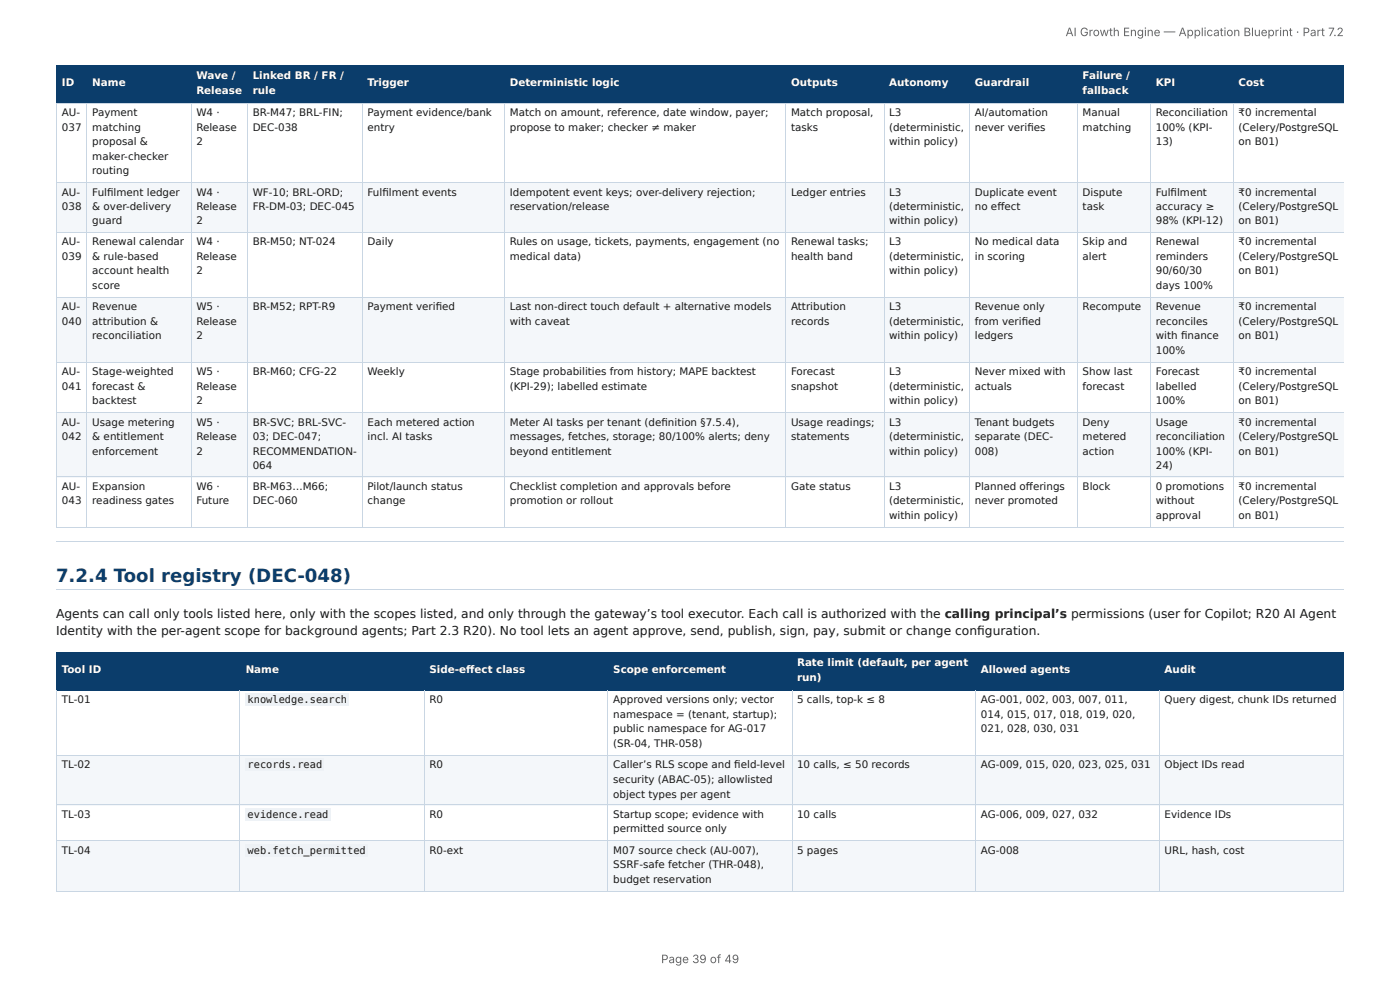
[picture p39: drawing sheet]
<svg xmlns="http://www.w3.org/2000/svg" width="297mm" height="210mm" viewBox="0 0 297 210" stroke-linecap="round" stroke-linejoin="round" font-family="sans-serif">
<defs><g id="words">
<text font-size="3.8" fill="#0b3d6b" x="11.9" y="123.6">7.2.4 Tool registry (DEC-048)</text>
<g font-size="2.6" fill="#1a1a1a">
<text x="11.9" y="131.2">Agents can call only tools listed here, only with the scopes listed, and only through the gateway’s tool executor. Each call is authorized with the calling principal’s permissions (user for Copilot; R20 AI Agent</text>
<text x="11.9" y="134.9">Identity with the per-agent scope for background agents; Part 2.3 R20). No tool lets an agent approve, send, publish, sign, pay, submit or change confi guration.</text>
</g>
<g font-size="2.5" fill="#666">
<text x="226.3" y="7.7">AI Growth Engine — Application Blueprint · Part 7.2</text>
<text x="140.4" y="204.5">Page 39 of 49</text>
</g>
<g font-size="2.2" fill="#fff">
<text x="41.7" y="16.8">Wave /</text>
<text x="53.7" y="16.8">Linked BR / FR /</text>
<text x="229.9" y="16.8">Failure /</text>
<text x="13.1" y="18.3">ID</text>
<text x="19.6" y="18.3">Name</text>
<text x="41.7" y="19.9">Release</text>
<text x="53.7" y="19.9">rule</text>
<text x="78.1" y="18.3">Trigger</text>
<text x="108.3" y="18.3">Deterministic logic</text>
<text x="168" y="18.3">Outputs</text>
<text x="188.8" y="18.3">Autonomy</text>
<text x="207" y="18.3">Guardrail</text>
<text x="229.9" y="19.9">fallback</text>
<text x="245.5" y="18.3">KPI</text>
<text x="263.1" y="18.3">Cost</text>
<text x="13.1" y="143">Tool ID</text>
<text x="52.2" y="143">Name</text>
<text x="91.2" y="143">Side-eff ect class</text>
<text x="130.3" y="143">Scope enforcement</text>
<text x="169.3" y="141.5">Rate limit (default, per agent</text>
<text x="208.3" y="143">Allowed agents</text>
<text x="247.4" y="143">Audit</text>
<text x="169.3" y="144.6">run)</text>
</g>
<g font-size="2.2" fill="#1a1a1a">
<text x="13.1" y="24.7">AU-</text>
<text x="13.1" y="27.8">037</text>
<text x="19.6" y="24.7">Payment</text>
<text x="19.6" y="27.8">matching</text>
<text x="41.7" y="24.7">W4 ·</text>
<text x="41.7" y="27.8">Release</text>
<text x="53.7" y="24.7">BR-M47; BRL-FIN;</text>
<text x="53.7" y="27.8">DEC-038</text>
<text x="78.1" y="24.7">Payment evidence/bank</text>
<text x="78.1" y="27.8">entry</text>
<text x="108.3" y="24.7">Match on amount, reference, date window, payer;</text>
<text x="108.3" y="27.8">propose to maker; checker ≠ maker</text>
<text x="168" y="24.7">Match proposal,</text>
<text x="168" y="27.8">tasks</text>
<text x="188.8" y="24.7">L3</text>
<text x="188.8" y="27.8">(deterministic,</text>
<text x="207" y="24.7">AI/automation</text>
<text x="207" y="27.8">never verifi es</text>
<text x="229.9" y="24.7">Manual</text>
<text x="229.9" y="27.8">matching</text>
<text x="245.5" y="24.7">Reconciliation</text>
<text x="245.5" y="27.8">100% (KPI-</text>
<text x="263.1" y="24.7">₹0 incremental</text>
<text x="263.1" y="27.8">(Celery/PostgreSQL</text>
<text x="19.6" y="30.9">proposal &amp;</text>
<text x="19.6" y="34">maker-checker</text>
<text x="41.7" y="30.9">2</text>
<text x="188.8" y="30.9">within policy)</text>
<text x="245.5" y="30.9">13)</text>
<text x="263.1" y="30.9">on B01)</text>
<text x="13.1" y="41.6">AU-</text>
<text x="19.6" y="37">routing</text>
<text x="19.6" y="41.6">Fulfi lment ledger</text>
<text x="41.7" y="41.6">W4 ·</text>
<text x="53.7" y="41.6">WF-10; BRL-ORD;</text>
<text x="78.1" y="41.6">Fulfi lment events</text>
<text x="108.3" y="41.6">Idempotent event keys; over-delivery rejection;</text>
<text x="168" y="41.6">Ledger entries</text>
<text x="188.8" y="41.6">L3</text>
<text x="207" y="41.6">Duplicate event</text>
<text x="229.9" y="41.6">Dispute</text>
<text x="245.5" y="41.6">Fulfi lment</text>
<text x="263.1" y="41.6">₹0 incremental</text>
<text x="13.1" y="44.7">038</text>
<text x="19.6" y="44.7">&amp; over-delivery</text>
<text x="19.6" y="47.6">guard</text>
<text x="41.7" y="44.7">Release</text>
<text x="41.7" y="47.6">2</text>
<text x="53.7" y="44.7">FR-DM-03; DEC-045</text>
<text x="108.3" y="44.7">reservation/release</text>
<text x="188.8" y="44.7">(deterministic,</text>
<text x="188.8" y="47.6">within policy)</text>
<text x="207" y="44.7">no eff ect</text>
<text x="229.9" y="44.7">task</text>
<text x="245.5" y="44.7">accuracy ≥</text>
<text x="245.5" y="47.6">98% (KPI-12)</text>
<text x="263.1" y="44.7">(Celery/PostgreSQL</text>
<text x="263.1" y="47.6">on B01)</text>
<text x="13.1" y="52.1">AU-</text>
<text x="19.6" y="52.1">Renewal calendar</text>
<text x="41.7" y="52.1">W4 ·</text>
<text x="53.7" y="52.1">BR-M50; NT-024</text>
<text x="78.1" y="52.1">Daily</text>
<text x="108.3" y="52.1">Rules on usage, tickets, payments, engagement (no</text>
<text x="168" y="52.1">Renewal tasks;</text>
<text x="188.8" y="52.1">L3</text>
<text x="207" y="52.1">No medical data</text>
<text x="229.9" y="52.1">Skip and</text>
<text x="245.5" y="52.1">Renewal</text>
<text x="263.1" y="52.1">₹0 incremental</text>
<text x="13.1" y="55.2">039</text>
<text x="19.6" y="55.2">&amp; rule-based</text>
<text x="19.6" y="58.3">account health</text>
<text x="41.7" y="55.2">Release</text>
<text x="41.7" y="58.3">2</text>
<text x="108.3" y="55.2">medical data)</text>
<text x="168" y="55.2">health band</text>
<text x="188.8" y="55.2">(deterministic,</text>
<text x="188.8" y="58.3">within policy)</text>
<text x="207" y="55.2">in scoring</text>
<text x="229.9" y="55.2">alert</text>
<text x="245.5" y="55.2">reminders</text>
<text x="245.5" y="58.3">90/60/30</text>
<text x="263.1" y="55.2">(Celery/PostgreSQL</text>
<text x="263.1" y="58.3">on B01)</text>
<text x="13.1" y="65.9">AU-</text>
<text x="19.6" y="61.4">score</text>
<text x="19.6" y="65.9">Revenue</text>
<text x="41.7" y="65.9">W5 ·</text>
<text x="53.7" y="65.9">BR-M52; RPT-R9</text>
<text x="78.1" y="65.9">Payment verifi ed</text>
<text x="108.3" y="65.9">Last non-direct touch default + alternative models</text>
<text x="168" y="65.9">Attribution</text>
<text x="188.8" y="65.9">L3</text>
<text x="207" y="65.9">Revenue only</text>
<text x="229.9" y="65.9">Recompute</text>
<text x="245.5" y="61.4">days 100%</text>
<text x="245.5" y="65.9">Revenue</text>
<text x="263.1" y="65.9">₹0 incremental</text>
<text x="13.1" y="69">040</text>
<text x="19.6" y="69">attribution &amp;</text>
<text x="41.7" y="69">Release</text>
<text x="108.3" y="69">with caveat</text>
<text x="168" y="69">records</text>
<text x="188.8" y="69">(deterministic,</text>
<text x="207" y="69">from verifi ed</text>
<text x="245.5" y="69">reconciles</text>
<text x="263.1" y="69">(Celery/PostgreSQL</text>
<text x="19.6" y="72.1">reconciliation</text>
<text x="41.7" y="72.1">2</text>
<text x="188.8" y="72.1">within policy)</text>
<text x="207" y="72.1">ledgers</text>
<text x="245.5" y="72.1">with fi nance</text>
<text x="245.5" y="75.2">100%</text>
<text x="263.1" y="72.1">on B01)</text>
<text x="13.1" y="79.7">AU-</text>
<text x="13.1" y="82.8">041</text>
<text x="19.6" y="79.7">Stage-weighted</text>
<text x="19.6" y="82.8">forecast &amp;</text>
<text x="41.7" y="79.7">W5 ·</text>
<text x="41.7" y="82.8">Release</text>
<text x="53.7" y="79.7">BR-M60; CFG-22</text>
<text x="78.1" y="79.7">Weekly</text>
<text x="108.3" y="79.7">Stage probabilities from history; MAPE backtest</text>
<text x="108.3" y="82.8">(KPI-29); labelled estimate</text>
<text x="168" y="79.7">Forecast</text>
<text x="168" y="82.8">snapshot</text>
<text x="188.8" y="79.7">L3</text>
<text x="188.8" y="82.8">(deterministic,</text>
<text x="207" y="79.7">Never mixed with</text>
<text x="207" y="82.8">actuals</text>
<text x="229.9" y="79.7">Show last</text>
<text x="229.9" y="82.8">forecast</text>
<text x="245.5" y="79.7">Forecast</text>
<text x="245.5" y="82.8">labelled</text>
<text x="263.1" y="79.7">₹0 incremental</text>
<text x="263.1" y="82.8">(Celery/PostgreSQL</text>
<text x="19.6" y="85.9">backtest</text>
<text x="41.7" y="85.9">2</text>
<text x="188.8" y="85.9">within policy)</text>
<text x="245.5" y="85.9">100%</text>
<text x="263.1" y="85.9">on B01)</text>
<text x="13.1" y="90.4">AU-</text>
<text x="13.1" y="93.5">042</text>
<text x="19.6" y="90.4">Usage metering</text>
<text x="19.6" y="93.5">&amp; entitlement</text>
<text x="41.7" y="90.4">W5 ·</text>
<text x="41.7" y="93.5">Release</text>
<text x="53.7" y="90.4">BR-SVC; BRL-SVC-</text>
<text x="53.7" y="93.5">03; DEC-047;</text>
<text x="78.1" y="90.4">Each metered action</text>
<text x="78.1" y="93.5">incl. AI tasks</text>
<text x="108.3" y="90.4">Meter AI tasks per tenant (defi nition §7.5.4),</text>
<text x="108.3" y="93.5">messages, fetches, storage; 80/100% alerts; deny</text>
<text x="168" y="90.4">Usage readings;</text>
<text x="168" y="93.5">statements</text>
<text x="188.8" y="90.4">L3</text>
<text x="188.8" y="93.5">(deterministic,</text>
<text x="207" y="90.4">Tenant budgets</text>
<text x="207" y="93.5">separate (DEC-</text>
<text x="229.9" y="90.4">Deny</text>
<text x="229.9" y="93.5">metered</text>
<text x="245.5" y="90.4">Usage</text>
<text x="245.5" y="93.5">reconciliation</text>
<text x="263.1" y="90.4">₹0 incremental</text>
<text x="263.1" y="93.5">(Celery/PostgreSQL</text>
<text x="19.6" y="96.6">enforcement</text>
<text x="41.7" y="96.6">2</text>
<text x="53.7" y="96.6">RECOMMENDATION-</text>
<text x="53.7" y="99.7">064</text>
<text x="108.3" y="96.6">beyond entitlement</text>
<text x="188.8" y="96.6">within policy)</text>
<text x="207" y="96.6">008)</text>
<text x="229.9" y="96.6">action</text>
<text x="245.5" y="96.6">100% (KPI-</text>
<text x="245.5" y="99.7">24)</text>
<text x="263.1" y="96.6">on B01)</text>
<text x="13.1" y="104">AU-</text>
<text x="13.1" y="107.1">043</text>
<text x="19.6" y="104">Expansion</text>
<text x="19.6" y="107.1">readiness gates</text>
<text x="41.7" y="104">W6 ·</text>
<text x="41.7" y="107.1">Future</text>
<text x="53.7" y="104">BR-M63…M66;</text>
<text x="53.7" y="107.1">DEC-060</text>
<text x="78.1" y="104">Pilot/launch status</text>
<text x="78.1" y="107.1">change</text>
<text x="108.3" y="104">Checklist completion and approvals before</text>
<text x="108.3" y="107.1">promotion or rollout</text>
<text x="168" y="104">Gate status</text>
<text x="188.8" y="104">L3</text>
<text x="188.8" y="107.1">(deterministic,</text>
<text x="207" y="104">Planned off erings</text>
<text x="207" y="107.1">never promoted</text>
<text x="229.9" y="104">Block</text>
<text x="245.5" y="104">0 promotions</text>
<text x="245.5" y="107.1">without</text>
<text x="263.1" y="104">₹0 incremental</text>
<text x="263.1" y="107.1">(Celery/PostgreSQL</text>
<text x="188.8" y="110.2">within policy)</text>
<text x="245.5" y="110.2">approval</text>
<text x="263.1" y="110.2">on B01)</text>
<text x="13.1" y="149.4">TL-01</text>
<text x="52.6" y="149.4">knowledge.search</text>
<text x="91.2" y="149.4">R0</text>
<text x="130.3" y="149.4">Approved versions only; vector</text>
<text x="169.3" y="149.4">5 calls, top-k ≤ 8</text>
<text x="208.3" y="149.4">AG-001, 002, 003, 007, 011,</text>
<text x="247.4" y="149.4">Query digest, chunk IDs returned</text>
<text x="130.3" y="152.5">namespace = (tenant, startup);</text>
<text x="130.3" y="155.5">public namespace for AG-017</text>
<text x="208.3" y="152.5">014, 015, 017, 018, 019, 020,</text>
<text x="208.3" y="155.5">021, 028, 030, 031</text>
<text x="130.3" y="158.6">(SR-04, THR-058)</text>
<text x="13.1" y="163.2">TL-02</text>
<text x="52.6" y="163.2">records.read</text>
<text x="91.2" y="163.2">R0</text>
<text x="130.3" y="163.2">Caller’s RLS scope and fi eld-level</text>
<text x="130.3" y="166.3">security (ABAC-05); allowlisted</text>
<text x="169.3" y="163.2">10 calls, ≤ 50 records</text>
<text x="208.3" y="163.2">AG-009, 015, 020, 023, 025, 031</text>
<text x="247.4" y="163.2">Object IDs read</text>
<text x="13.1" y="173.7">TL-03</text>
<text x="52.6" y="173.7">evidence.read</text>
<text x="91.2" y="173.7">R0</text>
<text x="130.3" y="169.3">object types per agent</text>
<text x="130.3" y="173.7">Startup scope; evidence with</text>
<text x="169.3" y="173.7">10 calls</text>
<text x="208.3" y="173.7">AG-006, 009, 027, 032</text>
<text x="247.4" y="173.7">Evidence IDs</text>
<text x="130.3" y="176.8">permitted source only</text>
<text x="13.1" y="181.3">TL-04</text>
<text x="52.6" y="181.3">web.fetch_permitted</text>
<text x="91.2" y="181.3">R0-ext</text>
<text x="130.3" y="181.3">M07 source check (AU-007),</text>
<text x="130.3" y="184.4">SSRF-safe fetcher (THR-048),</text>
<text x="169.3" y="181.3">5 pages</text>
<text x="208.3" y="181.3">AG-008</text>
<text x="247.4" y="181.3">URL, hash, cost</text>
<text x="130.3" y="187.5">budget reservation</text>
</g>
</g></defs>
<g fill="#0b3d6b">
<path d="M12.1 14h6.4v7.8h-6.4z"/>
<path d="M18.5 14h22.1v7.8h-22.1z"/>
<path d="M40.6 14h11.9v7.8h-11.9z"/>
<path d="M52.5 14h24.5v7.8h-24.5z"/>
<path d="M77 14h30.1v7.8h-30.1z"/>
<path d="M107.1 14h59.8v7.8h-59.8z"/>
<path d="M166.9 14h20.8v7.8h-20.8z"/>
<path d="M187.7 14h18.1v7.8h-18.1z"/>
<path d="M205.8 14h23.1v7.8h-23.1z"/>
<path d="M228.9 14h15.5v7.8h-15.5z"/>
<path d="M244.4 14h17.5v7.8h-17.5z"/>
<path d="M261.9 14h23.5v7.8h-23.5z"/>
</g>
<g fill="#f4f7fa">
<path d="M12.1 38.7h6.4v10.7h-6.4z"/>
<path d="M18.5 38.7h22.1v10.7h-22.1z"/>
<path d="M40.6 38.7h11.9v10.7h-11.9z"/>
<path d="M52.5 38.7h24.5v10.7h-24.5z"/>
<path d="M77 38.7h30.1v10.7h-30.1z"/>
<path d="M107.1 38.7h59.8v10.7h-59.8z"/>
<path d="M166.9 38.7h20.8v10.7h-20.8z"/>
<path d="M187.7 38.7h18.1v10.7h-18.1z"/>
<path d="M205.8 38.7h23.1v10.7h-23.1z"/>
<path d="M228.9 38.7h15.5v10.7h-15.5z"/>
<path d="M244.4 38.7h17.5v10.7h-17.5z"/>
<path d="M261.9 38.7h23.5v10.7h-23.5z"/>
<path d="M12.1 63.2h6.4v13.6h-6.4z"/>
<path d="M18.5 63.2h22.1v13.6h-22.1z"/>
<path d="M40.6 63.2h11.9v13.6h-11.9z"/>
<path d="M52.5 63.2h24.5v13.6h-24.5z"/>
<path d="M77 63.2h30.1v13.6h-30.1z"/>
<path d="M107.1 63.2h59.8v13.6h-59.8z"/>
<path d="M166.9 63.2h20.8v13.6h-20.8z"/>
<path d="M187.7 63.2h18.1v13.6h-18.1z"/>
<path d="M205.8 63.2h23.1v13.6h-23.1z"/>
<path d="M228.9 63.2h15.5v13.6h-15.5z"/>
<path d="M244.4 63.2h17.5v13.6h-17.5z"/>
<path d="M261.9 63.2h23.5v13.6h-23.5z"/>
<path d="M12.1 87.5h6.4v13.8h-6.4z"/>
<path d="M18.5 87.5h22.1v13.8h-22.1z"/>
<path d="M40.6 87.5h11.9v13.8h-11.9z"/>
<path d="M52.5 87.5h24.5v13.8h-24.5z"/>
<path d="M77 87.5h30.1v13.8h-30.1z"/>
<path d="M107.1 87.5h59.8v13.8h-59.8z"/>
<path d="M166.9 87.5h20.8v13.8h-20.8z"/>
<path d="M187.7 87.5h18.1v13.8h-18.1z"/>
<path d="M205.8 87.5h23.1v13.8h-23.1z"/>
<path d="M228.9 87.5h15.5v13.8h-15.5z"/>
<path d="M244.4 87.5h17.5v13.8h-17.5z"/>
<path d="M261.9 87.5h23.5v13.8h-23.5z"/>
</g>
<g fill="none" stroke="#0b3d6b" stroke-width=".21">
<path d="M11.9 13.9h273.5M12 13.8v8.2M18.4 13.8v8.2M40.7 13.8v8.2M52.6 13.8v8.2M76.9 13.8v8.2M107.2 13.8v8.2M166.8 13.8v8.2M187.8 13.8v8.2M205.9 13.8v8.2M228.8 13.8v8.2M244.3 13.8v8.2"/>
<path d="M262 13.8v8.2M11.9 21.9h273.5"/>
</g>
<g fill="none" stroke="#c9d6e3" stroke-width=".21">
<path d="M11.9 21.9h273.5M11.9 38.8h273.5M12 22v90.1M18.4 22v90.1M40.7 22v90.1M52.6 22v90.1M76.9 22v90.1M107.2 22v90.1M166.8 22v90.1M187.8 22v90.1M205.9 22v90.1M228.8 22v90.1"/>
<path d="M244.3 22v90.1M262 22v90.1M11.9 49.3h273.5M11.9 63.1h273.5M11.9 76.9h273.5M11.9 87.6h273.5M11.9 101.2h273.5M11.9 112h273.5M11.9 115h273.5M11.9 125.1h273.5"/>
</g>
<g fill="#0b3d6b">
<path d="M12.1 138.6h39v7.9h-39z"/>
<path d="M51.1 138.6h38.9v7.9h-38.9z"/>
<path d="M90 138.6h39.2v7.9h-39.2z"/>
<path d="M129.2 138.6h38.9v7.9h-38.9z"/>
<path d="M168.1 138.6h39.2v7.9h-39.2z"/>
<path d="M207.3 138.6h38.9v7.9h-38.9z"/>
<path d="M246.2 138.6h39.2v7.9h-39.2z"/>
</g>
<g fill="#f4f7fa">
<path d="M12.1 160.3h39v10.7h-39z"/>
<path d="M51.1 160.3h38.9v10.7h-38.9z"/>
<path d="M90 160.3h39.2v10.7h-39.2z"/>
<path d="M129.2 160.3h38.9v10.7h-38.9z"/>
<path d="M168.1 160.3h39.2v10.7h-39.2z"/>
<path d="M207.3 160.3h38.9v10.7h-38.9z"/>
<path d="M246.2 160.3h39.2v10.7h-39.2z"/>
<path d="M12.1 178.6h39v10.7h-39z"/>
<path d="M51.1 178.6h38.9v10.7h-38.9z"/>
<path d="M90 178.6h39.2v10.7h-39.2z"/>
<path d="M129.2 178.6h38.9v10.7h-38.9z"/>
<path d="M168.1 178.6h39.2v10.7h-39.2z"/>
<path d="M207.3 178.6h38.9v10.7h-38.9z"/>
<path d="M246.2 178.6h39.2v10.7h-39.2z"/>
</g>
<path d="M11.9 138.5h273.5M12 138.4v8.3M51 138.4v8.3M90.1 138.4v8.3M129.1 138.4v8.3M168.2 138.4v8.3M207.2 138.4v8.3M246.3 138.4v8.3M285.3 138.4v8.3M11.9 146.6h273.5" fill="none" stroke="#0b3d6b" stroke-width=".21"/>
<path d="M12 146.7v42.6M51 146.7v42.6M90.1 146.7v42.6M129.1 146.7v42.6M168.2 146.7v42.6M207.2 146.7v42.6M246.3 146.7v42.6M285.3 146.7v42.6M11.9 160.4h273.5M11.9 170.9h273.5M11.9 178.5h273.5M11.9 189.2h273.5" fill="none" stroke="#c9d6e3" stroke-width=".21"/>
<g fill="#eef2f6">
<path d="M52.1 147.3h22v2.7h-22z"/>
<path d="M52.1 161.1h16.7v2.7h-16.7z"/>
<path d="M52.1 171.6h18.1v2.7h-18.1z"/>
<path d="M52.1 179.2h26v2.7h-26z"/>
</g>
<use href="#words"/>
</svg>
